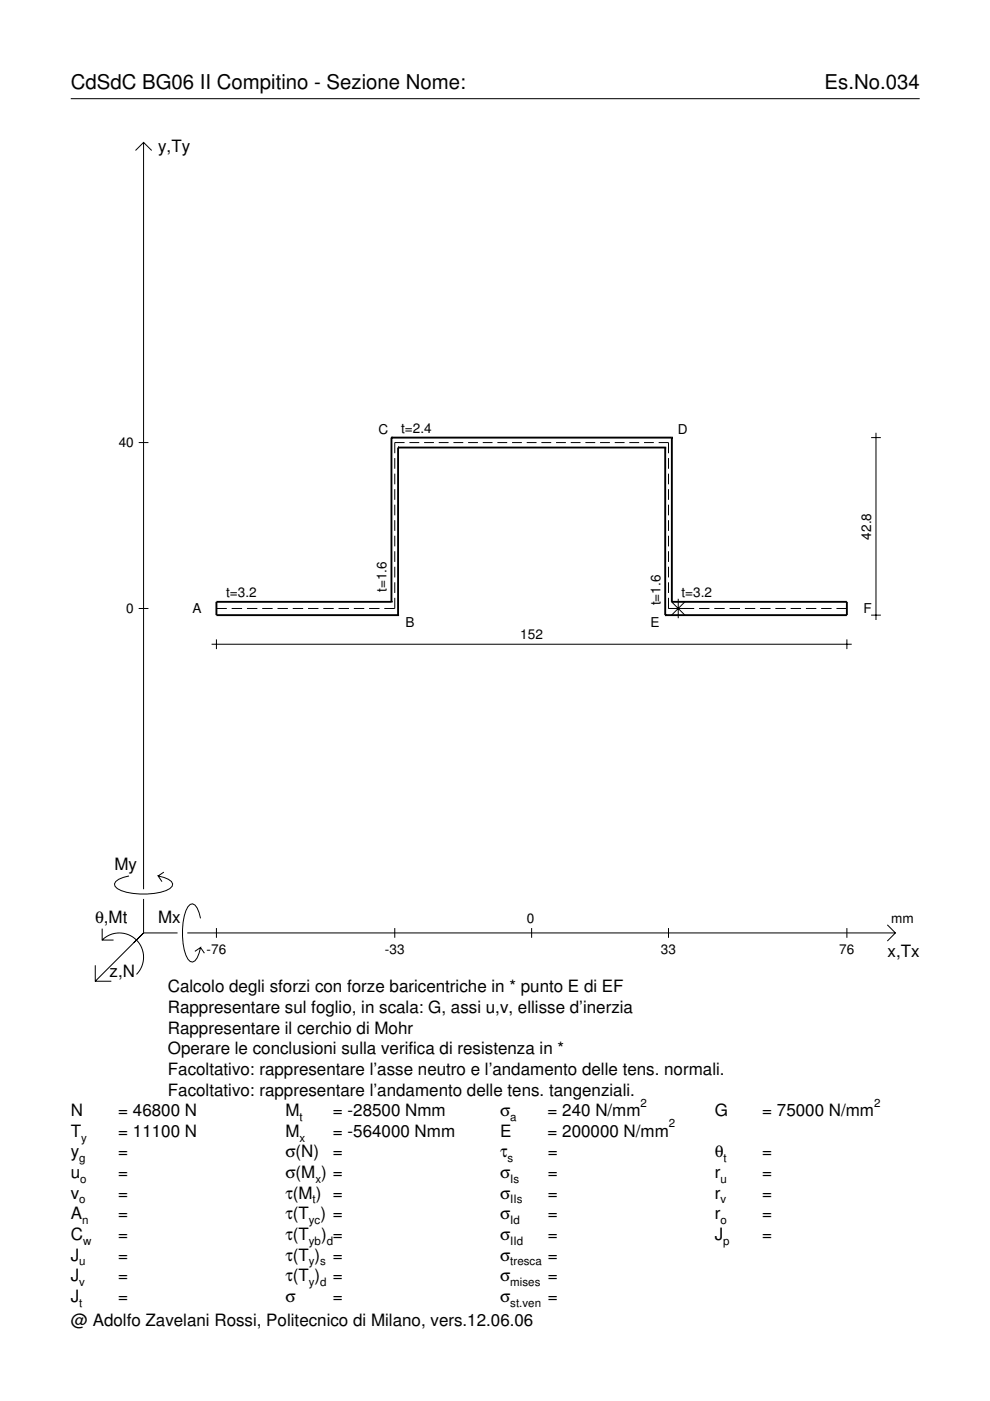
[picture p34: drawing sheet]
<svg xmlns="http://www.w3.org/2000/svg" width="210mm" height="297mm" viewBox="0 0 210 297" stroke-linecap="round" stroke-linejoin="round" font-family="sans-serif">
<defs><g id="words">
<g font-size="4.3">
<text x="15" y="18.9">CdSdC BG06 II Compitino - Sezione Nome:</text>
<text x="174.8" y="18.9">Es.No.034</text>
</g>
<g font-size="3.6">
<text x="33.5" y="32.3">y,Ty</text>
<text x="24.3" y="184.4">My</text>
<text x="20.1" y="195.7">θ,Mt</text>
<text x="33.5" y="195.7">Mx</text>
<text x="188.2" y="203">x,Tx</text>
<text x="23.2" y="207.1">z,N</text>
<text x="35.6" y="210.4">Calcolo degli sforzi con forze baricentriche in * punto E di EF</text>
<text x="35.6" y="214.8">Rappresentare sul foglio, in scala: G, assi u,v, ellisse d’inerzia</text>
<text x="35.6" y="219.2">Rappresentare il cerchio di Mohr</text>
<text x="35.6" y="223.5">Operare le conclusioni sulla verifica di resistenza in *</text>
<text x="35.6" y="227.9">Facoltativo: rappresentare l’asse neutro e l’andamento delle tens. normali.</text>
<text x="35.6" y="232.3">Facoltativo: rappresentare l’andamento delle tens. tangenziali.</text>
<text x="15" y="236.7">N</text>
<text x="25.1" y="236.7">= 46800 N</text>
<text x="60.5" y="236.7">M</text>
<text x="70.6" y="236.7">= -28500 Nmm</text>
<text x="106" y="236.7">σ</text>
<text x="116.1" y="236.7">= 240 N/mm</text>
<text x="151.5" y="236.7">G</text>
<text x="161.6" y="236.7">= 75000 N/mm</text>
<text x="15" y="241">T</text>
<text x="15" y="245.4">y</text>
<text x="25.1" y="241">= 11100 N</text>
<text x="25.1" y="245.4">=</text>
<text x="60.5" y="241">M</text>
<text x="60.5" y="245.4">σ(N)</text>
<text x="70.6" y="241">= -564000 Nmm</text>
<text x="70.6" y="245.4">=</text>
<text x="106" y="241">E</text>
<text x="106" y="245.4">τ</text>
<text x="116.1" y="241">= 200000 N/mm</text>
<text x="116.1" y="245.4">=</text>
<text x="151.5" y="245.4">θ</text>
<text x="161.6" y="245.4">=</text>
<text x="15" y="249.8">u</text>
<text x="25.1" y="249.8">=</text>
<text x="60.5" y="249.8">σ(M ) =</text>
<text x="106" y="249.8">σ</text>
<text x="116.1" y="249.8">=</text>
<text x="151.5" y="249.8">r</text>
<text x="161.6" y="249.8">=</text>
<text x="15" y="254.2">v</text>
<text x="25.1" y="254.2">=</text>
<text x="60.5" y="254.2">τ(M ) =</text>
<text x="106" y="254.2">σ</text>
<text x="116.1" y="254.2">=</text>
<text x="151.5" y="254.2">r</text>
<text x="161.6" y="254.2">=</text>
<text x="15" y="258.5">A</text>
<text x="15" y="262.9">C</text>
<text x="25.1" y="258.5">=</text>
<text x="25.1" y="262.9">=</text>
<text x="60.5" y="262.9">τ(T</text>
<text x="60.5" y="258.5">τ(T ) =</text>
<text x="68.1" y="262.9">) =</text>
<text x="106" y="258.5">σ</text>
<text x="106" y="262.9">σ</text>
<text x="116.1" y="258.5">=</text>
<text x="116.1" y="262.9">=</text>
<text x="151.5" y="258.5">r</text>
<text x="151.5" y="262.9">J</text>
<text x="161.6" y="258.5">=</text>
<text x="161.6" y="262.9">=</text>
<text x="15" y="267.3">J</text>
<text x="25.1" y="267.3">=</text>
<text x="60.5" y="267.3">τ(T )</text>
<text x="70.6" y="267.3">=</text>
<text x="106" y="267.3">σ</text>
<text x="116.1" y="267.3">=</text>
<text x="15" y="271.7">J</text>
<text x="25.1" y="271.7">=</text>
<text x="60.5" y="271.7">τ(T )</text>
<text x="70.6" y="271.7">=</text>
<text x="106" y="271.7">σ</text>
<text x="116.1" y="271.7">=</text>
<text x="15" y="276">J</text>
<text x="15" y="281.2">@ Adolfo Zavelani Rossi, Politecnico di Milano, vers.12.06.06</text>
<text x="25.1" y="276">=</text>
<text x="60.5" y="276">σ</text>
<text x="70.6" y="276">=</text>
<text x="106" y="276">σ</text>
<text x="116.1" y="276">=</text>
</g>
<g font-size="2.9">
<text x="25.2" y="94.8">40</text>
<text x="80.2" y="92">C</text>
<text x="85.1" y="91.8">t=2.4</text>
<text x="143.7" y="92">D</text>
<text x="184.7" y="114.4" transform="rotate(-90 184.7 114.4)">42.8</text>
<text x="82" y="125.5" transform="rotate(-90 82 125.5)">t=1.6</text>
<text x="26.8" y="130">0</text>
<text x="40.8" y="129.9">A</text>
<text x="47.9" y="126.6">t=3.2</text>
<text x="140" y="128.4" transform="rotate(-90 140 128.4)">t=1.6</text>
<text x="144.5" y="126.6">t=3.2</text>
<text x="183.1" y="129.9">F</text>
<text x="86" y="133">B</text>
<text x="110.3" y="135.6">152</text>
<text x="137.9" y="133">E</text>
<text x="111.7" y="195.7">0</text>
<text x="189" y="195.7">mm</text>
<text x="43.8" y="202.2">-76</text>
<text x="81.6" y="202.2">-33</text>
<text x="140.1" y="202.2">33</text>
<text x="178" y="202.2">76</text>
</g>
<g font-size="2.4">
<text x="63.5" y="237.7">t</text>
<text x="108.2" y="237.7">a</text>
<text x="135.8" y="234.7">2</text>
<text x="141.8" y="239">2</text>
<text x="185.3" y="234.7">2</text>
<text x="17.2" y="242">y</text>
<text x="63.5" y="242">x</text>
<text x="16.8" y="246.4">g</text>
<text x="17" y="250.8">o</text>
<text x="66.9" y="250.8">x</text>
<text x="107.6" y="246.4">s</text>
<text x="108.2" y="250.8">Is</text>
<text x="152.7" y="250.8">u</text>
<text x="153.4" y="246.4">t</text>
<text x="16.8" y="255.2">o</text>
<text x="66.3" y="255.2">t</text>
<text x="108.2" y="255.2">IIs</text>
<text x="152.7" y="255.2">v</text>
<text x="17.4" y="259.5">n</text>
<text x="17.6" y="263.9">w</text>
<text x="65.5" y="259.5">yc</text>
<text x="65.5" y="263.9">yb d</text>
<text x="108.2" y="259.5">Id</text>
<text x="108.2" y="263.9">IId</text>
<text x="152.7" y="259.5">o</text>
<text x="153.3" y="263.9">p</text>
<text x="16.8" y="268.3">u</text>
<text x="65.5" y="268.3">y s</text>
<text x="108.2" y="268.3">tresca</text>
<text x="16.8" y="272.7">v</text>
<text x="65.5" y="272.7">y d</text>
<text x="108.2" y="272.7">mises</text>
<text x="16.8" y="277">t</text>
<text x="108.2" y="277">st.ven</text>
</g>
</g></defs>
<g fill="none" stroke="#000" stroke-width=".21">
<path d="M15 20.9h180M28.7 31.9l1.7-1.7 1.8 1.7M30.4 30.2v158.3M29.4 93.8h2.1M83.7 97.1v2.3M85.8 93.8h-2.1v2.3M86.8 93.8h2.1M89.9 93.8h2.1M93 93.8h2.1M96.1 93.8h2.1M99.2 93.8h2.1M102.4 93.8h2"/>
<path d="M105.5 93.8h2M108.6 93.8h2M111.7 93.8h2.1M114.8 93.8h2.1M117.9 93.8h2.1M121 93.8h2.1M124.1 93.8h2.1M127.2 93.8h2.1M130.3 93.8h2.1M133.4 93.8h2.1M136.5 93.8h2.1M139.7 93.8h2v2.3"/>
<path d="M141.7 97.1v2.3M184.7 92.8h2.1M185.7 91.8v39.7M83.7 100.4v2.3M83.7 103.7v2.3M83.7 107v2.3M83.7 110.3v2.3M83.7 113.6v2.2M83.7 116.9v2.2M141.7 100.4v2.3M141.7 103.7v2.3M141.7 107v2.3"/>
<path d="M141.7 110.3v2.3M141.7 113.6v2.2M141.7 116.9v2.2M29.4 129h2.1M44.9 136.6h135.7M45.9 129h2.2M45.9 135.6v2M49.1 129h2.2M52.4 129h2.2M55.6 129h2.2M58.8 129h2.2M62.1 129h2.2"/>
<path d="M65.3 129h2.2M68.5 129h2.2M71.8 129h2.2M75 129h2.2M78.3 129h2.2M83.7 126.8v2.2h-2.2M83.7 120.2v2.2M83.7 123.5v2.2M141.7 126.8v2.2h5.5M141.7 120.2v2.2M141.7 123.5v2.2M142.3 127.6l3 2.9"/>
<path d="M143.8 127v4.1M145.3 127.6l-3 2.9M148.2 129h2.2M151.4 129h2.3M154.7 129h2.2M157.9 129h2.2M161.2 129h2.2M164.4 129h2.2M167.6 129h2.2M170.9 129h2.2M174.1 129h2.2M177.3 129h2.3"/>
<path d="M179.6 135.6v2M184.7 130.4h2.1M21.7 199.3a5.1 5.1 0 0 1 7.2 0 5.1 5.1 0 0 1 0 7.3M21.7 196.9v2.4h2.4M27.3 185.7a3.6 3.6 0 0 0-3 1.7l.1 .5a5.6 5.6 0 0 0 3.8 1.5 13.4 13.4 0 0 0 7.8-1l.5-.5 .1-.5a3.6 3.6 0 0 0-3.1-1.7l.8 1.2M30.4 190.6v7.2M30.4 197.8l-10.2 10.2M30.4 197.8h7.2M34.7 184.9l-1.2 .8M39.7 197.8h150.1M42.5 194.7a3.6 3.6 0 0 0-1.7-3.1l-.5 .2a5.7 5.7 0 0 0-1.5 3.7 13.3 13.3 0 0 0 1 7.9l.5 .5 .5 .1a3.6 3.6 0 0 0 1.7-3.1l-1.2 .8M45.9 196.8v2"/>
<path d="M83.7 196.8v2M112.7 196.8v2M141.7 196.8v2M179.6 196.8v2M188.1 196.1l1.7 1.7-1.7 1.7M20.2 204.7v3.3h3.4M42.5 200.9l.8 1.2"/>
</g>
<g fill="none" stroke="#000" stroke-width=".4">
<path d="M83 92.8h.1M83 92.8v34.8M83 92.8h59.4M84.4 94.9h.1M84.4 94.9v35.5M84.4 94.9h56.6M141 94.9h.1M141 94.9v35.5M142.4 92.8h.1M142.4 92.8v34.8M83 127.6h.1M83 127.6h-37.1v2.8h38.5"/>
<path d="M84.4 130.4h.1M141 130.4h.1M142.4 127.6h.1M142.4 127.6h37.2v2.8h-38.6"/>
</g>
<use href="#words"/>
</svg>
